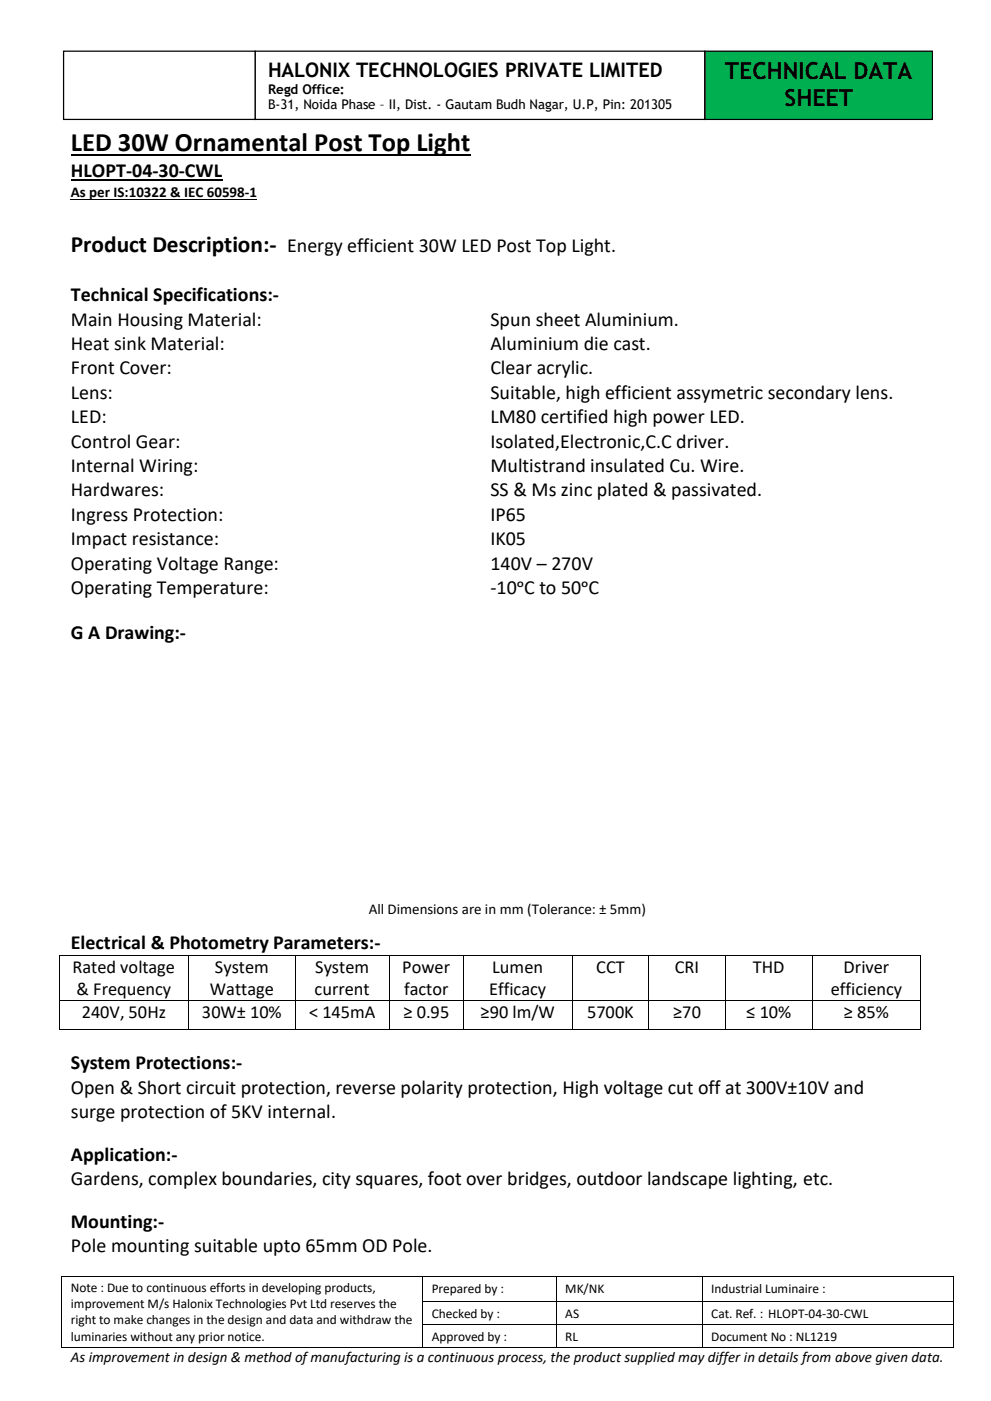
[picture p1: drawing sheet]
<svg xmlns="http://www.w3.org/2000/svg" width="210mm" height="297mm" viewBox="0 0 210 297" stroke-linecap="round" stroke-linejoin="round" font-family="sans-serif">
<defs><g id="words">
<text font-size="5.6" x="15" y="32">LED 30W Ornamental Post Top Light</text>
<g font-size="5">
<text x="153.7" y="16.7">TECHNICAL DATA</text>
<text x="166.3" y="22.4">SHEET</text>
<text x="15" y="53.3">Product Description:-</text>
</g>
<g font-size="4.2">
<text x="56.8" y="16.3">HALONIX TECHNOLOGIES PRIVATE LIMITED</text>
<text x="15" y="37.6">HLOPT-04-30-CWL</text>
<text x="60.8" y="53.3">Energy efficient 30W LED Post Top Light.</text>
<text x="15" y="63.8">Technical Specifications:-</text>
<text x="15" y="69">Main Housing Material:</text>
<text x="103.9" y="69">Spun sheet Aluminium.</text>
<text x="15" y="74.2">Heat sink Material:</text>
<text x="103.9" y="74.2">Aluminium die cast.</text>
<text x="15" y="79.3">Front Cover:</text>
<text x="103.9" y="79.3">Clear acrylic.</text>
<text x="15" y="84.5">Lens:</text>
<text x="15" y="89.7">LED:</text>
<text x="103.9" y="84.5">Suitable, high efficient assymetric secondary lens.</text>
<text x="103.9" y="89.7">LM80 certified high power LED.</text>
<text x="15" y="94.9">Control Gear:</text>
<text x="103.9" y="94.9">Isolated,Electronic,C.C driver.</text>
<text x="15" y="100.1">Internal Wiring:</text>
<text x="103.9" y="100.1">Multistrand insulated Cu. Wire.</text>
<text x="15" y="105.2">Hardwares:</text>
<text x="103.9" y="105.2">SS &amp; Ms zinc plated &amp; passivated.</text>
<text x="15" y="110.4">Ingress Protection:</text>
<text x="103.9" y="110.4">IP65</text>
<text x="15" y="115.5">Impact resistance:</text>
<text x="103.9" y="115.5">IK05</text>
<text x="15" y="120.7">Operating Voltage Range:</text>
<text x="15" y="125.9">Operating Temperature:</text>
<text x="103.9" y="120.7">140V – 270V</text>
<text x="103.9" y="125.9">-10ᵒC to 50ᵒC</text>
<text x="15" y="135.4">G A Drawing:-</text>
<text x="15" y="201.2">Electrical &amp; Photometry Parameters:-</text>
<text x="15" y="226.6">System Protections:-</text>
<text x="15" y="231.8">Open &amp; Short circuit protection, reverse polarity protection, High voltage cut off at 300V±10V and</text>
<text x="15" y="236.9">surge protection of 5KV internal.</text>
<text x="15" y="246">Application:-</text>
<text x="15" y="251.2">Gardens, complex boundaries, city squares, foot over bridges, outdoor landscape lighting, etc.</text>
<text x="15" y="260.2">Mounting:-</text>
<text x="15" y="265.4">Pole mounting suitable upto 65mm OD Pole.</text>
</g>
<g font-size="3.9">
<text x="15.4" y="206.2">Rated voltage</text>
<text x="45.6" y="206.2">System</text>
<text x="66.8" y="206.2">System</text>
<text x="85.3" y="206.2">Power</text>
<text x="104.3" y="206.2">Lumen</text>
<text x="126.4" y="206.2">CCT</text>
<text x="143" y="206.2">CRI</text>
<text x="159.6" y="206.2">THD</text>
<text x="178.8" y="206.2">Driver</text>
<text x="16.2" y="210.9">&amp; Frequency</text>
<text x="17.3" y="215.8">240V, 50Hz</text>
<text x="42.8" y="215.8">30W± 10%</text>
<text x="44.5" y="210.9">Wattage</text>
<text x="65.5" y="215.8">&lt; 145mA</text>
<text x="66.7" y="210.9">current</text>
<text x="85.5" y="215.8">≥ 0.95</text>
<text x="85.7" y="210.9">factor</text>
<text x="101.9" y="215.8">≥90 lm/W</text>
<text x="103.7" y="210.9">Efficacy</text>
<text x="124.4" y="215.8">5700K</text>
<text x="142.7" y="215.8">≥70</text>
<text x="158.2" y="215.8">≤ 10%</text>
<text x="176.1" y="210.9">efficiency</text>
<text x="178.9" y="215.8">≥ 85%</text>
</g>
<g font-size="3.2">
<text x="15" y="41.7">As per IS:10322 &amp; IEC 60598-1</text>
<text x="78.2" y="193.7">All Dimensions are in mm (Tolerance: ± 5mm)</text>
<text x="15" y="288.7">As improvement in design &amp; method of manufacturing is a continuous process, the product supplied may differ in details from above given data.</text>
</g>
<g font-size="2.8">
<text x="56.8" y="19.9">Regd Office:</text>
<text x="56.8" y="23.2">B-31, Noida Phase – II, Dist. - Gautam Budh Nagar, U.P, Pin: 201305</text>
<text x="15" y="273.8">Note : Due to continuous efforts in developing products,</text>
<text x="91.5" y="274.1">Prepared by :</text>
<text x="119.8" y="274.1">MK/NK</text>
<text x="150.7" y="274.1">Industrial Luminaire :</text>
<text x="15" y="277.2">improvement M/s Halonix Technologies Pvt Ltd reserves the</text>
<text x="15" y="280.7">right to make changes in the design and data and withdraw the</text>
<text x="91.5" y="279.3">Checked by :</text>
<text x="119.8" y="279.3">AS</text>
<text x="150.7" y="279.3">Cat. Ref. : HLOPT-04-30-CWL</text>
<text x="15" y="284.1">luminaries without any prior notice.</text>
<text x="91.5" y="284.1">Approved by :</text>
<text x="119.8" y="284.1">RL</text>
<text x="150.7" y="284.1">Document No : NL1219</text>
</g>
</g></defs>
<path d="M15 32.8h84.7" fill="none" stroke="#000" stroke-width=".38"/>
<path d="M15 38.2h32.1" fill="none" stroke="#000" stroke-width=".3"/>
<g fill="none" stroke="#000" stroke-width=".21">
<path d="M15 42.2h39.5M12.5 202.5v9.5M12.5 212.2v5.9M12.6 202.4h27.4M12.6 212.1h27.4M12.6 218.2h27.4M40.1 202.5v9.5M40.1 212.2v5.9M40.1 202.4h22.4M40.1 212.1h22.4M40.1 218.2h22.4M62.6 202.5v9.5"/>
<path d="M62.6 212.2v5.9M62.7 202.4h19.8M62.7 212.1h19.8M62.7 218.2h19.8M82.6 202.5v9.5M82.6 212.2v5.9M82.7 202.4h15.4M82.7 212.1h15.4M82.7 218.2h15.4M98.2 202.5v9.5M98.2 212.2v5.9M98.3 202.4h23"/>
<path d="M98.3 212.1h23M98.3 218.2h23M121.4 202.5v9.5M121.4 212.2v5.9M121.4 202.4h16M121.4 212.1h16M121.4 218.2h16M137.5 202.5v9.5M137.5 212.2v5.9M137.6 202.4h16.1M137.6 212.1h16.1M137.6 218.2h16.1"/>
<path d="M153.7 202.5v9.5M153.7 212.2v5.9M153.8 202.4h18.4M153.8 212.1h18.4M153.8 218.2h18.4M172.2 202.5v9.5M172.2 212.2v5.9M172.3 202.4h22.7M172.3 212.1h22.7M172.3 218.2h22.7M195.1 202.5v9.5M195.1 212.2v5.9"/>
<path d="M13.1 270.5v5.3M13.1 276v4.7M13.2 270.5h76.4M89.6 270.5v5.3M89.6 276v4.7M89.7 270.5h28.2M89.7 275.9h28.2M118 270.5v5.3M118 276v4.7M118.1 270.5h30.7M118.1 275.9h30.7M148.8 270.5v5.3"/>
<path d="M148.8 276v4.7M148.9 270.5h53M148.9 275.9h53M202 270.5v5.3M202 276v4.7M13.1 280.9v4.6M13.2 285.6h76.4M89.6 280.9v4.6M89.7 280.8h28.2M89.7 285.6h28.2M118 280.9v4.6M118.1 280.8h30.7"/>
<path d="M118.1 285.6h30.7M148.8 280.9v4.6M148.9 280.8h53M148.9 285.6h53M202 280.9v4.6"/>
</g>
<g fill="#000">
<path d="M12.4 202.3h.2v.2h-.2z" fill-rule="evenodd"/>
<path d="M12.4 202.3h.2v.2h-.2z" fill-rule="evenodd"/>
<path d="M12.4 212h.2v.2h-.2z" fill-rule="evenodd"/>
<path d="M12.4 218.1h.2v.2h-.2z" fill-rule="evenodd"/>
<path d="M12.4 218.1h.2v.2h-.2z" fill-rule="evenodd"/>
<path d="M40 202.3h.1v.2h-.1z" fill-rule="evenodd"/>
<path d="M40 212h.1v.2h-.1z" fill-rule="evenodd"/>
<path d="M40 218.1h.1v.2h-.1z" fill-rule="evenodd"/>
<path d="M62.5 202.3h.2v.2h-.2z" fill-rule="evenodd"/>
<path d="M62.5 212h.2v.2h-.2z" fill-rule="evenodd"/>
<path d="M62.5 218.1h.2v.2h-.2z" fill-rule="evenodd"/>
<path d="M82.5 202.3h.2v.2h-.2z" fill-rule="evenodd"/>
<path d="M82.5 212h.2v.2h-.2z" fill-rule="evenodd"/>
<path d="M82.5 218.1h.2v.2h-.2z" fill-rule="evenodd"/>
<path d="M98.1 202.3h.2v.2h-.2z" fill-rule="evenodd"/>
<path d="M98.1 212h.2v.2h-.2z" fill-rule="evenodd"/>
<path d="M98.1 218.1h.2v.2h-.2z" fill-rule="evenodd"/>
<path d="M121.3 202.3h.1v.2h-.1z" fill-rule="evenodd"/>
<path d="M121.3 212h.1v.2h-.1z" fill-rule="evenodd"/>
<path d="M121.3 218.1h.1v.2h-.1z" fill-rule="evenodd"/>
<path d="M137.4 202.3h.2v.2h-.2z" fill-rule="evenodd"/>
<path d="M137.4 212h.2v.2h-.2z" fill-rule="evenodd"/>
<path d="M137.4 218.1h.2v.2h-.2z" fill-rule="evenodd"/>
<path d="M153.7 202.3h.1v.2h-.1z" fill-rule="evenodd"/>
<path d="M153.7 212h.1v.2h-.1z" fill-rule="evenodd"/>
<path d="M153.7 218.1h.1v.2h-.1z" fill-rule="evenodd"/>
<path d="M172.2 202.3h.1v.2h-.1z" fill-rule="evenodd"/>
<path d="M172.2 212h.1v.2h-.1z" fill-rule="evenodd"/>
<path d="M172.2 218.1h.1v.2h-.1z" fill-rule="evenodd"/>
<path d="M195 202.3h.2v.2h-.2z" fill-rule="evenodd"/>
<path d="M195 202.3h.2v.2h-.2z" fill-rule="evenodd"/>
<path d="M195 212h.2v.2h-.2z" fill-rule="evenodd"/>
<path d="M195 218.1h.2v.2h-.2z" fill-rule="evenodd"/>
<path d="M195 218.1h.2v.2h-.2z" fill-rule="evenodd"/>
<path d="M13 270.4h.2v.1h-.2z" fill-rule="evenodd"/>
<path d="M13 270.4h.2v.1h-.2z" fill-rule="evenodd"/>
<path d="M13 275.8h.2v.2h-.2z" fill-rule="evenodd"/>
<path d="M89.6 270.4h.1v.1h-.1z" fill-rule="evenodd"/>
<path d="M89.6 275.8h.1v.2h-.1z" fill-rule="evenodd"/>
<path d="M117.9 270.4h.2v.1h-.2z" fill-rule="evenodd"/>
<path d="M117.9 275.8h.2v.2h-.2z" fill-rule="evenodd"/>
<path d="M148.8 270.4h.1v.1h-.1z" fill-rule="evenodd"/>
<path d="M148.8 275.8h.1v.2h-.1z" fill-rule="evenodd"/>
<path d="M201.9 270.4h.2v.1h-.2z" fill-rule="evenodd"/>
<path d="M201.9 270.4h.2v.1h-.2z" fill-rule="evenodd"/>
<path d="M201.9 275.8h.2v.2h-.2z" fill-rule="evenodd"/>
<path d="M13 280.7h.2v.2h-.2z" fill-rule="evenodd"/>
<path d="M13 285.5h.2v.2h-.2z" fill-rule="evenodd"/>
<path d="M13 285.5h.2v.2h-.2z" fill-rule="evenodd"/>
<path d="M89.6 280.7h.1v.2h-.1z" fill-rule="evenodd"/>
<path d="M89.6 285.5h.1v.2h-.1z" fill-rule="evenodd"/>
<path d="M117.9 280.7h.2v.2h-.2z" fill-rule="evenodd"/>
<path d="M117.9 285.5h.2v.2h-.2z" fill-rule="evenodd"/>
<path d="M148.8 280.7h.1v.2h-.1z" fill-rule="evenodd"/>
<path d="M148.8 285.5h.1v.2h-.1z" fill-rule="evenodd"/>
<path d="M201.9 280.7h.2v.2h-.2z" fill-rule="evenodd"/>
<path d="M201.9 285.5h.2v.2h-.2z" fill-rule="evenodd"/>
<path d="M201.9 285.5h.2v.2h-.2z" fill-rule="evenodd"/>
</g>
<path d="M149.4 10.8h48.2v14.5h-48.2z" fill-rule="evenodd" fill="#00b050"/>
<path d="M149.4 10.8h48.2v14.5h-48.2z" fill="none" stroke="#000" stroke-width=".26"/>
<path d="M13.5 10.8h40.6v14.5h-40.6z" fill-rule="evenodd" fill="#fff"/>
<path d="M13.5 10.8h40.6v14.5h-40.6z" fill="none" stroke="#000" stroke-width=".26"/>
<path d="M54.1 10.8h95.3v14.5h-95.3z" fill-rule="evenodd" fill="#fff"/>
<path d="M54.1 10.8h95.3v14.5h-95.3z" fill="none" stroke="#000" stroke-width=".26"/>
<use href="#words"/>
</svg>
